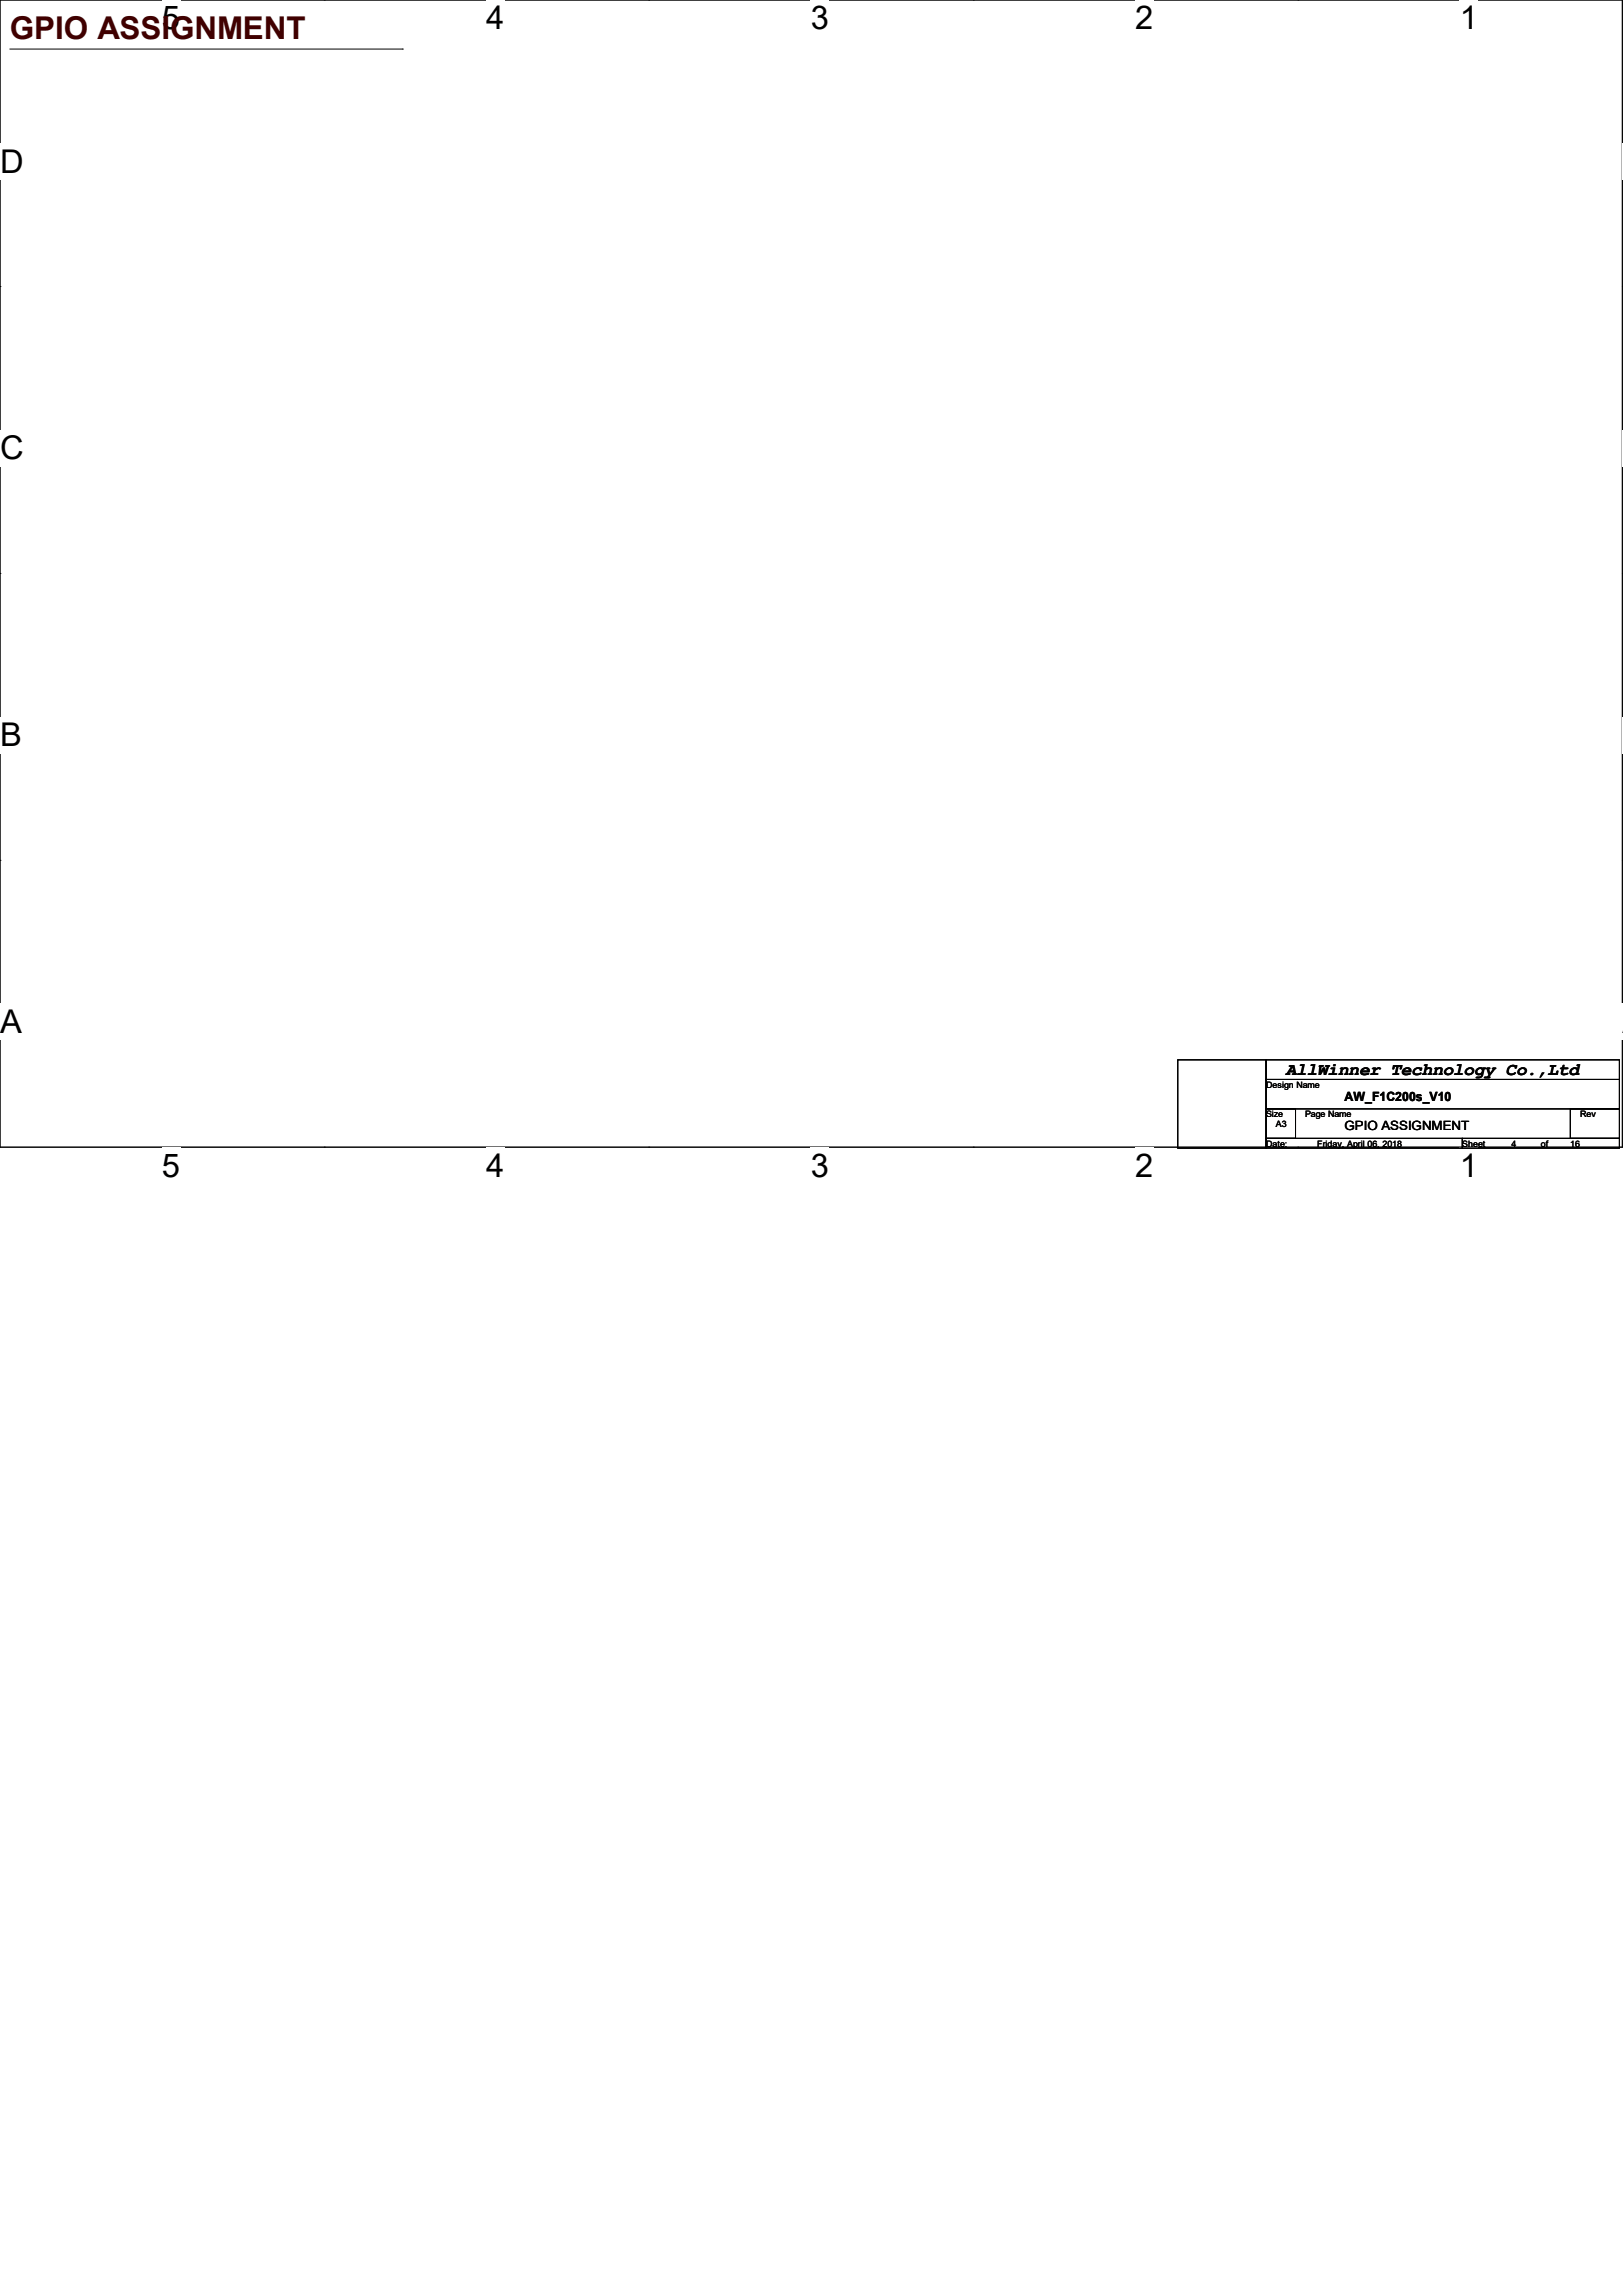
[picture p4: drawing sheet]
<svg xmlns="http://www.w3.org/2000/svg" width="210mm" height="297mm" viewBox="0 0 210 297" stroke-linecap="round" stroke-linejoin="round" font-family="sans-serif">
<defs><g id="words">
<g font-size="4.2">
<text x="21" y="3.8">5</text>
<text x="62.9" y="3.8">4</text>
<text x="104.9" y="3.8">3</text>
<text x="146.9" y="3.8">2</text>
<text x="188.9" y="3.8">1</text>
<text x="0" y="22.4">D</text>
<text x="0" y="59.4">C</text>
<text x="0" y="96.6">B</text>
<text x="0" y="133.7">A</text>
<text x="209.9" y="133.7">A</text>
<text x="21" y="152.3">5</text>
<text x="62.9" y="152.3">4</text>
<text x="104.9" y="152.3">3</text>
<text x="146.9" y="152.3">2</text>
<text x="188.9" y="152.3">1</text>
</g>
<text font-size="4.1" fill="#400000" x="1.3" y="5">GPIO ASSIGNMENT</text>
<text font-size="2.3" x="166.4" y="139.1">AllWinner Technology Co.,Ltd</text>
<g font-size="1.7">
<text x="174" y="142.5">AW_F1C200s_V10</text>
<text x="174" y="146.3">GPIO ASSIGNMENT</text>
</g>
<g font-size="1.1">
<text x="163.8" y="140.8">Design Name</text>
<text x="163.8" y="144.6">Size</text>
<text x="163.8" y="148.4">Date:</text>
<text x="165.1" y="145.9">A3</text>
<text x="168.9" y="144.6">Page Name</text>
<text x="170.4" y="148.4">Friday, April 06, 2018</text>
<text x="189.2" y="148.4">Sheet</text>
<text x="195.6" y="148.4">4</text>
<text x="199.4" y="148.4">of</text>
<text x="203.2" y="148.4">16</text>
<text x="204.5" y="144.6">Rev</text>
</g>
</g></defs>
<path d="M0 0h209.9v148.5h-209.9z" fill="none" stroke="#000" stroke-width=".13"/>
<g fill="#fff">
<path d="M21 0h2.3v4.7h-2.3z"/>
<path d="M21 148.5h2.3v4.7h-2.3z"/>
</g>
<path d="M42 0h.1M42 148.5h.1" fill="none" stroke="#000" stroke-width=".13"/>
<g fill="#fff">
<path d="M62.9 0h2.4v4.7h-2.4z"/>
<path d="M62.9 148.5h2.4v4.7h-2.4z"/>
</g>
<path d="M83.9 0h.1M83.9 148.5h.1" fill="none" stroke="#000" stroke-width=".13"/>
<g fill="#fff">
<path d="M104.9 0h2.4v4.7h-2.4z"/>
<path d="M104.9 148.5h2.4v4.7h-2.4z"/>
</g>
<path d="M125.9 0h.1M125.9 148.5h.1" fill="none" stroke="#000" stroke-width=".13"/>
<g fill="#fff">
<path d="M146.9 0h2.4v4.7h-2.4z"/>
<path d="M146.9 148.5h2.4v4.7h-2.4z"/>
</g>
<path d="M167.9 0h.1M167.9 148.5h.1" fill="none" stroke="#000" stroke-width=".13"/>
<g fill="#fff">
<path d="M188.9 0h2.4v4.7h-2.4z"/>
<path d="M188.9 148.5h2.4v4.7h-2.4z"/>
<path d="M0 18.5h3v4.8h-3z"/>
<path d="M209.9 18.5h.1v4.8h-.1z"/>
<path d="M0 55.6h3v4.8h-3z"/>
<path d="M209.9 55.6h.1v4.8h-.1z"/>
</g>
<path d="M0 37.1h.1M209.9 37.1h.1" fill="none" stroke="#000" stroke-width=".13"/>
<g fill="#fff">
<path d="M0 92.8h2.8v4.7h-2.8z"/>
<path d="M209.9 92.8h.1v4.7h-.1z"/>
</g>
<path d="M0 74.2h.1M209.9 74.2h.1" fill="none" stroke="#000" stroke-width=".13"/>
<g fill="#fff">
<path d="M0 129.9h2.8v4.7h-2.8z"/>
<path d="M209.8 129.9h.2v4.7h-.2z"/>
</g>
<path d="M1.3 6.3h50.8M52.1 6.3h.1M0 111.3h.1M209.9 111.3h.1M152.4 137.2h11.4v11.4h-11.4zM163.8 137.2h45.7v2.5h-45.7zM163.8 139.7h45.7v3.8h-45.7zM163.8 143.5h3.8v3.8h-3.8zM163.8 147.3h25.4v1.3h-25.4zM189.2 147.3h20.3v1.3h-20.3zM203.2 143.5h6.3v3.8h-6.3z" fill="none" stroke="#000" stroke-width=".13"/>
<use href="#words"/>
</svg>
